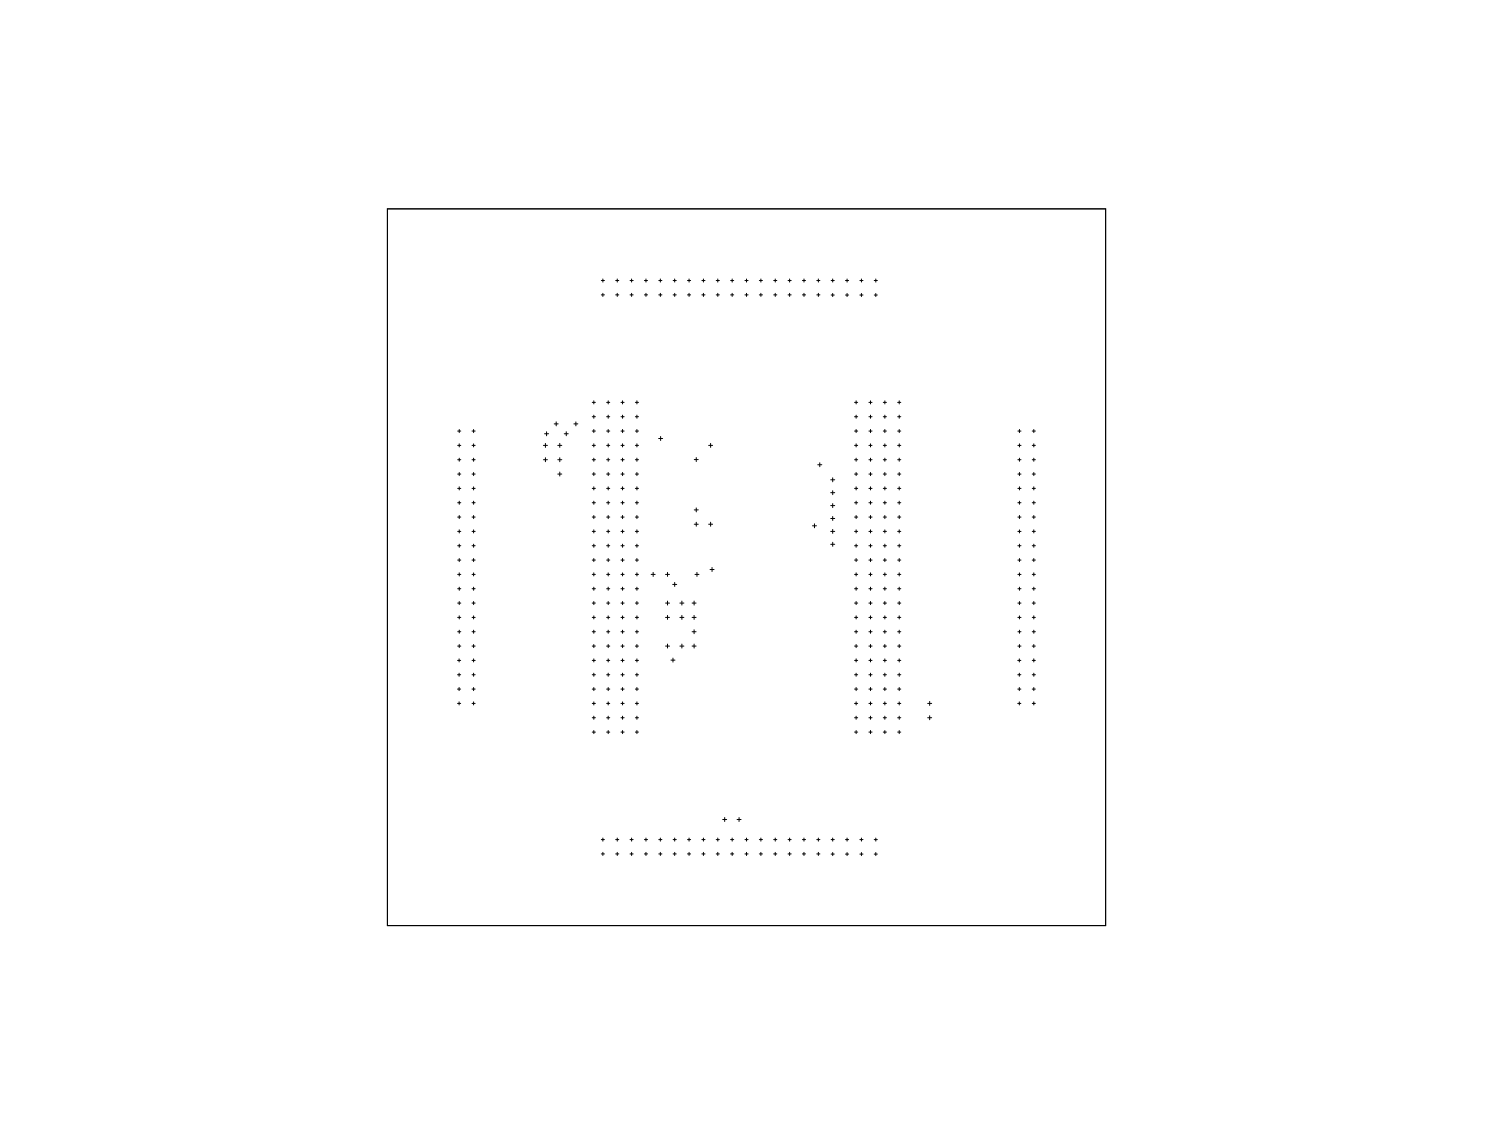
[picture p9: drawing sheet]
<svg xmlns="http://www.w3.org/2000/svg" width="264mm" height="201mm" viewBox="0 0 264 201" stroke-linecap="round" stroke-linejoin="round" font-family="sans-serif">
<g fill="none" stroke="#000" stroke-width=".18">
<path d="M68.3 36.8h126.7v126.5h-126.7zM106.1 52h.5M106.1 49.5h.5M106.3 49.2v.6M106.3 51.7v.6M108.6 52h.6M108.6 49.5h.6M108.9 49.2v.6M108.9 51.7v.6M111.1 52h.6M111.1 49.5h.6M111.4 49.2v.6"/>
<path d="M111.4 51.7v.6M113.7 52h.5M113.7 49.5h.5M113.9 49.2v.6M113.9 51.7v.6M116.2 52h.6M116.2 49.5h.6M116.5 49.2v.6M116.5 51.7v.6M118.7 52h.6M118.7 49.5h.6M119 49.2v.6"/>
<path d="M119 51.7v.6M121.3 52h.5M121.3 49.5h.5M121.5 49.2v.6M121.5 51.7v.6M123.8 52h.6M123.8 49.5h.6M124.1 49.2v.6M124.1 51.7v.6M126.3 52h.6M126.3 49.5h.6M126.6 49.2v.6"/>
<path d="M126.6 51.7v.6M128.9 52h.5M128.9 49.5h.5M129.1 49.2v.6M129.1 51.7v.6M131.4 52h.6M131.4 49.5h.6M131.7 49.2v.6M131.7 51.7v.6M133.9 52h.6M133.9 49.5h.6M134.2 49.2v.6"/>
<path d="M134.2 51.7v.6M136.5 52h.5M136.5 49.5h.5M136.7 49.2v.6M136.7 51.7v.6M139 52h.6M139 49.5h.6M139.3 49.2v.6M139.3 51.7v.6M141.5 52h.6M141.5 49.5h.6M141.8 49.2v.6"/>
<path d="M141.8 51.7v.6M144.1 52h.5M144.1 49.5h.5M144.3 49.2v.6M144.3 51.7v.6M146.6 52h.6M146.6 49.5h.6M146.9 49.2v.6M146.9 51.8v.5M149.1 52h.6M149.1 49.5h.6M149.4 49.2v.6"/>
<path d="M149.4 51.8v.5M151.7 52h.5M151.7 49.5h.5M151.9 49.2v.6M151.9 51.8v.5M154.2 52h.6M154.2 49.5h.6M154.5 49.2v.6M154.5 51.8v.5M80.7 78.6h.6M80.7 76h.6M81 75.8v.5"/>
<path d="M81 78.3v.5M83.3 78.6h.5M83.3 76h.5M83.5 75.8v.5M83.5 78.3v.5M95.9 78.6h.7M96.1 76.5h.7M96.2 78.2v.7M96.4 76.2v.7M97.8 74.8h.7M98.1 74.4v.7M98.4 78.6h.7"/>
<path d="M98.7 78.2v.7M99.5 76.5h.7M99.9 76.2v.7M101.2 74.8h.7M101.6 74.4v.7M104.5 78.6h.5M104.5 76h.5M104.5 73.5h.5M104.5 71h.5M104.7 70.7v.6M104.7 73.2v.6M104.7 75.8v.5"/>
<path d="M104.7 78.3v.5M107 78.6h.6M107 76h.6M107 73.5h.6M107 71h.6M107.3 70.7v.6M107.3 73.2v.6M107.3 75.8v.5M107.3 78.3v.5M109.5 78.6h.6M109.5 76h.6M109.5 73.5h.6"/>
<path d="M109.5 71h.6M109.8 70.7v.6M109.8 73.2v.6M109.8 75.8v.5M109.8 78.3v.5M112.1 78.6h.5M112.1 76h.5M112.1 73.5h.5M112.1 71h.5M112.3 70.7v.6M112.3 73.2v.6M112.3 75.8v.5"/>
<path d="M112.3 78.3v.5M116.2 77.3h.7M116.5 77v.7M125 78.6h.7M125.3 78.2v.7M150.7 78.6h.6M150.7 76h.6M150.7 73.5h.6M150.7 71h.6M151 70.7v.6M151 73.2v.6M151 75.8v.5"/>
<path d="M151 78.3v.5M153.3 78.6h.5M153.3 76h.5M153.3 73.5h.5M153.3 71h.5M153.5 70.7v.6M153.5 73.2v.6M153.5 75.8v.5M153.5 78.3v.5M155.8 78.6h.6M155.8 76h.6M155.8 73.5h.6"/>
<path d="M155.8 71h.6M156.1 70.7v.6M156.1 73.2v.6M156.1 75.8v.5M156.1 78.3v.5M158.3 78.6h.6M158.3 76h.6M158.3 73.5h.6M158.3 71h.6M158.6 70.7v.6M158.6 73.2v.6M158.6 75.8v.5"/>
<path d="M158.6 78.3v.5M179.5 78.6h.6M179.5 76h.6M179.8 75.8v.5M179.8 78.3v.5M182.1 78.6h.5M182.1 76h.5M182.4 75.8v.5M182.4 78.3v.5M80.7 93.7h.6M80.7 83.6h.6M80.7 81.1h.6"/>
<path d="M80.7 98.8h.6M80.7 96.3h.6M80.7 91.2h.6M80.7 88.7h.6M80.7 86.1h.6M81 80.8v.6M81 83.3v.6M81 85.9v.5M81 88.4v.6M81 90.9v.6M81 93.5v.5M81 96v.5"/>
<path d="M81 98.5v.6M83.3 93.7h.5M83.3 83.6h.5M83.3 81.1h.5M83.3 98.8h.5M83.3 96.3h.5M83.3 91.2h.5M83.3 88.7h.5M83.3 86.1h.5M83.5 80.8v.6M83.5 83.3v.6M83.5 85.9v.5"/>
<path d="M83.5 88.4v.6M83.5 90.9v.6M83.5 93.5v.5M83.5 96v.5M83.5 98.5v.6M95.9 81.1h.7M96.2 80.7v.7M98.4 83.6h.7M98.4 81.1h.7M98.7 80.7v.7M98.7 83.3v.7M104.5 93.7h.5"/>
<path d="M104.5 83.6h.5M104.5 81.1h.5M104.5 98.8h.5M104.5 96.3h.5M104.5 91.2h.5M104.5 88.7h.5M104.5 86.1h.5M104.7 80.8v.6M104.7 83.3v.6M104.7 85.9v.5M104.7 88.4v.6M104.7 90.9v.6"/>
<path d="M104.7 93.5v.5M104.7 96v.5M104.7 98.5v.6M107 93.7h.6M107 83.6h.6M107 81.1h.6M107 98.8h.6M107 96.3h.6M107 91.2h.6M107 88.7h.6M107 86.1h.6M107.3 80.8v.6"/>
<path d="M107.3 83.3v.6M107.3 85.9v.5M107.3 88.4v.6M107.3 90.9v.6M107.3 93.5v.5M107.3 96v.5M107.3 98.5v.6M109.5 93.7h.6M109.5 83.6h.6M109.5 81.1h.6M109.5 98.8h.6M109.5 96.3h.6"/>
<path d="M109.5 91.2h.6M109.5 88.7h.6M109.5 86.1h.6M109.8 80.8v.6M109.8 83.3v.6M109.8 85.9v.5M109.8 88.4v.6M109.8 90.9v.6M109.8 93.5v.5M109.8 96v.5M109.8 98.5v.6M112.1 93.7h.5"/>
<path d="M112.1 83.6h.5M112.1 81.1h.5M112.1 98.8h.5M112.1 96.3h.5M112.1 91.2h.5M112.1 88.7h.5M112.1 86.1h.5M112.3 80.8v.6M112.3 83.3v.6M112.3 85.9v.5M112.3 88.4v.6M112.3 90.9v.6"/>
<path d="M112.3 93.5v.5M112.3 96v.5M112.3 98.5v.6M122.5 92.5h.7M122.5 89.9h.7M122.5 81.1h.7M122.8 80.7v.7M122.8 89.6v.7M122.8 92.1v.7M125 92.5h.7M125.3 92.1v.7M143.3 92.7h.7"/>
<path d="M143.7 92.4v.7M144.2 82h.8M144.6 81.6v.7M146.5 96h.7M146.5 93.7h.7M146.5 91.5h.7M146.5 89.2h.7M146.5 86.9h.7M146.5 84.6h.7M146.9 84.3v.7M146.9 86.6v.7M146.9 88.8v.7"/>
<path d="M146.9 91.1v.7M146.9 93.4v.7M146.9 95.7v.7M150.7 93.7h.6M150.7 83.6h.6M150.7 81.1h.6M150.7 98.8h.6M150.7 96.3h.6M150.7 91.2h.6M150.7 88.7h.6M150.7 86.1h.6M151 80.8v.6"/>
<path d="M151 83.3v.6M151 85.9v.5M151 88.4v.6M151 90.9v.6M151 93.5v.5M151 96v.5M151 98.5v.6M153.3 93.7h.5M153.3 83.6h.5M153.3 81.1h.5M153.3 98.8h.5M153.3 96.3h.5"/>
<path d="M153.3 91.2h.5M153.3 88.7h.5M153.3 86.1h.5M153.5 80.8v.6M153.5 83.3v.6M153.5 85.9v.5M153.5 88.4v.6M153.5 90.9v.6M153.5 93.5v.5M153.5 96v.5M153.5 98.5v.6M155.8 93.7h.6"/>
<path d="M155.8 83.6h.6M155.8 81.1h.6M155.8 98.8h.6M155.8 96.3h.6M155.8 91.2h.6M155.8 88.7h.6M155.8 86.1h.6M156.1 80.8v.6M156.1 83.3v.6M156.1 85.9v.5M156.1 88.4v.6M156.1 90.9v.6"/>
<path d="M156.1 93.5v.5M156.1 96v.5M156.1 98.5v.6M158.3 93.7h.6M158.3 83.6h.6M158.3 81.1h.6M158.3 98.8h.6M158.3 96.3h.6M158.3 91.2h.6M158.3 88.7h.6M158.3 86.1h.6M158.6 80.8v.6"/>
<path d="M158.6 83.3v.6M158.6 85.9v.5M158.6 88.4v.6M158.6 90.9v.6M158.6 93.5v.5M158.6 96v.5M158.6 98.5v.6M179.5 93.7h.6M179.5 83.6h.6M179.5 81.1h.6M179.5 98.8h.6M179.5 96.3h.6"/>
<path d="M179.5 91.2h.6M179.5 88.7h.6M179.5 86.1h.6M179.8 80.8v.6M179.8 83.3v.6M179.8 85.9v.5M179.8 88.4v.6M179.8 90.9v.6M179.8 93.5v.5M179.8 96v.5M179.8 98.5v.6M182.1 93.7h.5"/>
<path d="M182.1 83.6h.5M182.1 81.1h.5M182.1 98.8h.5M182.1 96.3h.5M182.1 91.2h.5M182.1 88.7h.5M182.1 86.1h.5M182.4 80.8v.6M182.4 83.3v.6M182.4 85.9v.5M182.4 88.4v.6M182.4 90.9v.6"/>
<path d="M182.4 93.5v.5M182.4 96v.5M182.4 98.5v.6M80.7 119h.6M80.7 116.5h.6M80.7 114h.6M80.7 111.4h.6M80.7 108.9h.6M80.7 106.4h.6M80.7 101.3h.6M80.7 103.8h.6M81 116.2v.6"/>
<path d="M81 118.7v.6M81 101v.6M81 103.6v.5M81 106.1v.6M81 108.6v.6M81 111.2v.5M81 113.7v.5M83.3 114h.5M83.3 111.4h.5M83.3 108.9h.5M83.3 106.4h.5M83.3 101.3h.5"/>
<path d="M83.3 119h.5M83.3 103.8h.5M83.3 116.5h.5M83.5 101v.6M83.5 103.6v.5M83.5 106.1v.6M83.5 108.6v.6M83.5 111.2v.5M83.5 113.7v.5M83.5 116.2v.6M83.5 118.7v.6M104.5 114h.5"/>
<path d="M104.5 111.4h.5M104.5 108.9h.5M104.5 106.4h.5M104.5 101.3h.5M104.5 119h.5M104.5 103.8h.5M104.5 116.5h.5M104.7 101v.6M104.7 103.6v.5M104.7 106.1v.6M104.7 108.6v.6M104.7 111.2v.5"/>
<path d="M104.7 113.7v.5M104.7 116.2v.6M104.7 118.7v.6M107 114h.6M107 111.4h.6M107 108.9h.6M107 106.4h.6M107 101.3h.6M107 119h.6M107 103.8h.6M107 116.5h.6M107.3 101v.6"/>
<path d="M107.3 103.6v.5M107.3 106.1v.6M107.3 108.6v.6M107.3 111.2v.5M107.3 113.7v.5M107.3 116.2v.6M107.3 118.7v.6M109.5 114h.6M109.5 111.4h.6M109.5 108.9h.6M109.5 106.4h.6M109.5 101.3h.6"/>
<path d="M109.5 119h.6M109.5 103.8h.6M109.5 116.5h.6M109.8 101v.6M109.8 103.6v.5M109.8 106.1v.6M109.8 108.6v.6M109.8 111.2v.5M109.8 113.7v.5M109.8 116.2v.6M109.8 118.7v.6M112.1 114h.5"/>
<path d="M112.1 111.4h.5M112.1 108.9h.5M112.1 106.4h.5M112.1 101.3h.5M112.1 119h.5M112.1 103.8h.5M112.1 116.5h.5M112.3 101v.6M112.3 103.6v.5M112.3 106.1v.6M112.3 108.6v.6M112.3 111.2v.5"/>
<path d="M112.3 113.7v.5M112.3 116.2v.6M112.3 118.7v.6M114.9 101.3h.7M115.2 101v.7M117.4 114h.7M117.4 108.9h.7M117.4 106.4h.7M117.4 101.3h.7M117.7 101v.7M117.7 106v.7M117.7 108.5v.8"/>
<path d="M117.7 113.6v.7M118.4 116.4h.7M118.7 103.1h.7M118.7 116.1v.7M119 102.7v.7M119.9 114h.7M119.9 108.9h.7M119.9 106.4h.7M120.3 106v.7M120.3 108.5v.8M120.3 113.6v.7M122.1 114h.7"/>
<path d="M122.1 111.4h.7M122.1 108.9h.7M122.1 106.4h.7M122.4 106v.7M122.4 108.5v.8M122.4 111.1v.7M122.4 113.6v.7M122.6 101.3h.7M122.9 101v.7M125.2 100.5h.8M125.6 100.1v.7M150.7 114h.6"/>
<path d="M150.7 111.4h.6M150.7 108.9h.6M150.7 106.4h.6M150.7 101.3h.6M150.7 119h.6M150.7 103.8h.6M150.7 116.5h.6M151 101v.6M151 103.6v.5M151 106.1v.6M151 108.6v.6M151 111.2v.5"/>
<path d="M151 113.7v.5M151 116.2v.6M151 118.7v.6M153.3 114h.5M153.3 111.4h.5M153.3 108.9h.5M153.3 106.4h.5M153.3 101.3h.5M153.3 119h.5M153.3 103.8h.5M153.3 116.5h.5M153.5 101v.6"/>
<path d="M153.5 103.6v.5M153.5 106.1v.6M153.5 108.6v.6M153.5 111.2v.5M153.5 113.7v.5M153.5 116.2v.6M153.5 118.7v.6M155.8 114h.6M155.8 111.4h.6M155.8 108.9h.6M155.8 106.4h.6M155.8 101.3h.6"/>
<path d="M155.8 119h.6M155.8 103.8h.6M155.8 116.5h.6M156.1 101v.6M156.1 103.6v.5M156.1 106.1v.6M156.1 108.6v.6M156.1 111.2v.5M156.1 113.7v.5M156.1 116.2v.6M156.1 118.7v.6M158.3 114h.6"/>
<path d="M158.3 111.4h.6M158.3 108.9h.6M158.3 106.4h.6M158.3 101.3h.6M158.3 119h.6M158.3 103.8h.6M158.3 116.5h.6M158.6 101v.6M158.6 103.6v.5M158.6 106.1v.6M158.6 108.6v.6M158.6 111.2v.5"/>
<path d="M158.6 113.7v.5M158.6 116.2v.6M158.6 118.7v.6M179.5 119h.6M179.5 116.5h.6M179.5 114h.6M179.5 111.4h.6M179.5 108.9h.6M179.5 106.4h.6M179.5 101.3h.6M179.5 103.8h.6M179.8 116.2v.6"/>
<path d="M179.8 118.7v.6M179.8 101v.6M179.8 103.6v.5M179.8 106.1v.6M179.8 108.6v.6M179.8 111.2v.5M179.8 113.7v.5M182.1 114h.5M182.1 111.4h.5M182.1 108.9h.5M182.1 106.4h.5M182.1 101.3h.5"/>
<path d="M182.1 119h.5M182.1 103.8h.5M182.1 116.5h.5M182.4 101v.6M182.4 103.6v.5M182.4 106.1v.6M182.4 108.6v.6M182.4 111.2v.5M182.4 113.7v.5M182.4 116.2v.6M182.4 118.7v.6M80.7 124.1h.6"/>
<path d="M80.7 121.5h.6M81 121.3v.5M81 123.8v.6M83.3 124.1h.5M83.3 121.5h.5M83.5 121.3v.5M83.5 123.8v.6M104.5 126.6h.5M104.5 124.1h.5M104.5 121.5h.5M104.5 129.1h.5M104.7 121.3v.5"/>
<path d="M104.7 123.8v.6M104.7 126.3v.6M104.7 128.9v.5M107 126.6h.6M107 124.1h.6M107 121.5h.6M107 129.1h.6M107.3 121.3v.5M107.3 123.8v.6M107.3 126.3v.6M107.3 128.9v.5M109.5 126.6h.6"/>
<path d="M109.5 124.1h.6M109.5 121.5h.6M109.5 129.1h.6M109.8 121.3v.5M109.8 123.8v.6M109.8 126.3v.6M109.8 128.9v.5M112.1 126.6h.5M112.1 124.1h.5M112.1 121.5h.5M112.1 129.1h.5M112.3 121.3v.5"/>
<path d="M112.3 123.8v.6M112.3 126.3v.6M112.3 128.9v.5M150.7 126.6h.6M150.7 124.1h.6M150.7 121.5h.6M150.7 129.1h.6M151 121.3v.5M151 123.8v.6M151 126.3v.6M151 128.9v.5M153.3 126.6h.5"/>
<path d="M153.3 124.1h.5M153.3 121.5h.5M153.3 129.1h.5M153.5 121.3v.5M153.5 123.8v.6M153.5 126.3v.6M153.5 128.9v.5M155.8 126.6h.6M155.8 124.1h.6M155.8 121.5h.6M155.8 129.1h.6M156.1 121.3v.5"/>
<path d="M156.1 123.8v.6M156.1 126.3v.6M156.1 128.9v.5M158.3 126.6h.6M158.3 124.1h.6M158.3 121.5h.6M158.3 129.1h.6M158.6 121.3v.5M158.6 123.8v.6M158.6 126.3v.6M158.6 128.9v.5M163.6 126.6h.7"/>
<path d="M163.6 124.1h.7M164 123.7v.7M164 126.2v.8M179.5 124.1h.6M179.5 121.5h.6M179.8 121.3v.5M179.8 123.8v.6M182.1 124.1h.5M182.1 121.5h.5M182.4 121.3v.5M182.4 123.8v.6M106.1 150.6h.5"/>
<path d="M106.1 148.1h.5M106.3 147.8v.6M106.3 150.3v.6M108.6 150.6h.6M108.6 148.1h.6M108.9 147.8v.6M108.9 150.3v.6M111.1 150.6h.6M111.1 148.1h.6M111.4 147.8v.6M111.4 150.3v.6M113.7 150.6h.5"/>
<path d="M113.7 148.1h.5M113.9 147.8v.6M113.9 150.3v.6M116.2 150.6h.6M116.2 148.1h.6M116.5 147.8v.6M116.5 150.3v.6M118.7 150.6h.6M118.7 148.1h.6M119 147.8v.6M119 150.3v.6M121.3 150.6h.5"/>
<path d="M121.3 148.1h.5M121.5 147.8v.6M121.5 150.3v.6M123.8 150.6h.6M123.8 148.1h.6M124.1 147.8v.6M124.1 150.3v.6M126.3 150.6h.6M126.3 148.1h.6M126.6 147.8v.6M126.6 150.3v.6M127.5 144.6h.7"/>
<path d="M127.8 144.2v.7M128.9 150.6h.5M128.9 148.1h.5M129.1 147.8v.6M129.1 150.3v.6M130 144.6h.7M130.4 144.2v.7M131.4 150.6h.6M131.4 148.1h.6M131.7 147.8v.6M131.7 150.3v.6M133.9 150.6h.6"/>
<path d="M133.9 148.1h.6M134.2 147.8v.6M134.2 150.3v.6M136.5 150.6h.5M136.5 148.1h.5M136.7 147.8v.6M136.7 150.3v.6M139 150.6h.6M139 148.1h.6M139.3 147.8v.6M139.3 150.3v.6M141.5 150.6h.6"/>
<path d="M141.5 148.1h.6M141.8 147.8v.6M141.8 150.3v.6M144.1 150.6h.5M144.1 148.1h.5M144.3 147.8v.6M144.3 150.3v.6M146.6 150.6h.6M146.6 148.1h.6M146.9 147.8v.6M146.9 150.4v.5M149.1 150.6h.6"/>
<path d="M149.1 148.1h.6M149.4 147.8v.6M149.4 150.4v.5M151.7 150.6h.5M151.7 148.1h.5M151.9 147.8v.6M151.9 150.4v.5M154.2 150.6h.6M154.2 148.1h.6M154.5 147.8v.6M154.5 150.4v.5"/>
</g>
</svg>
